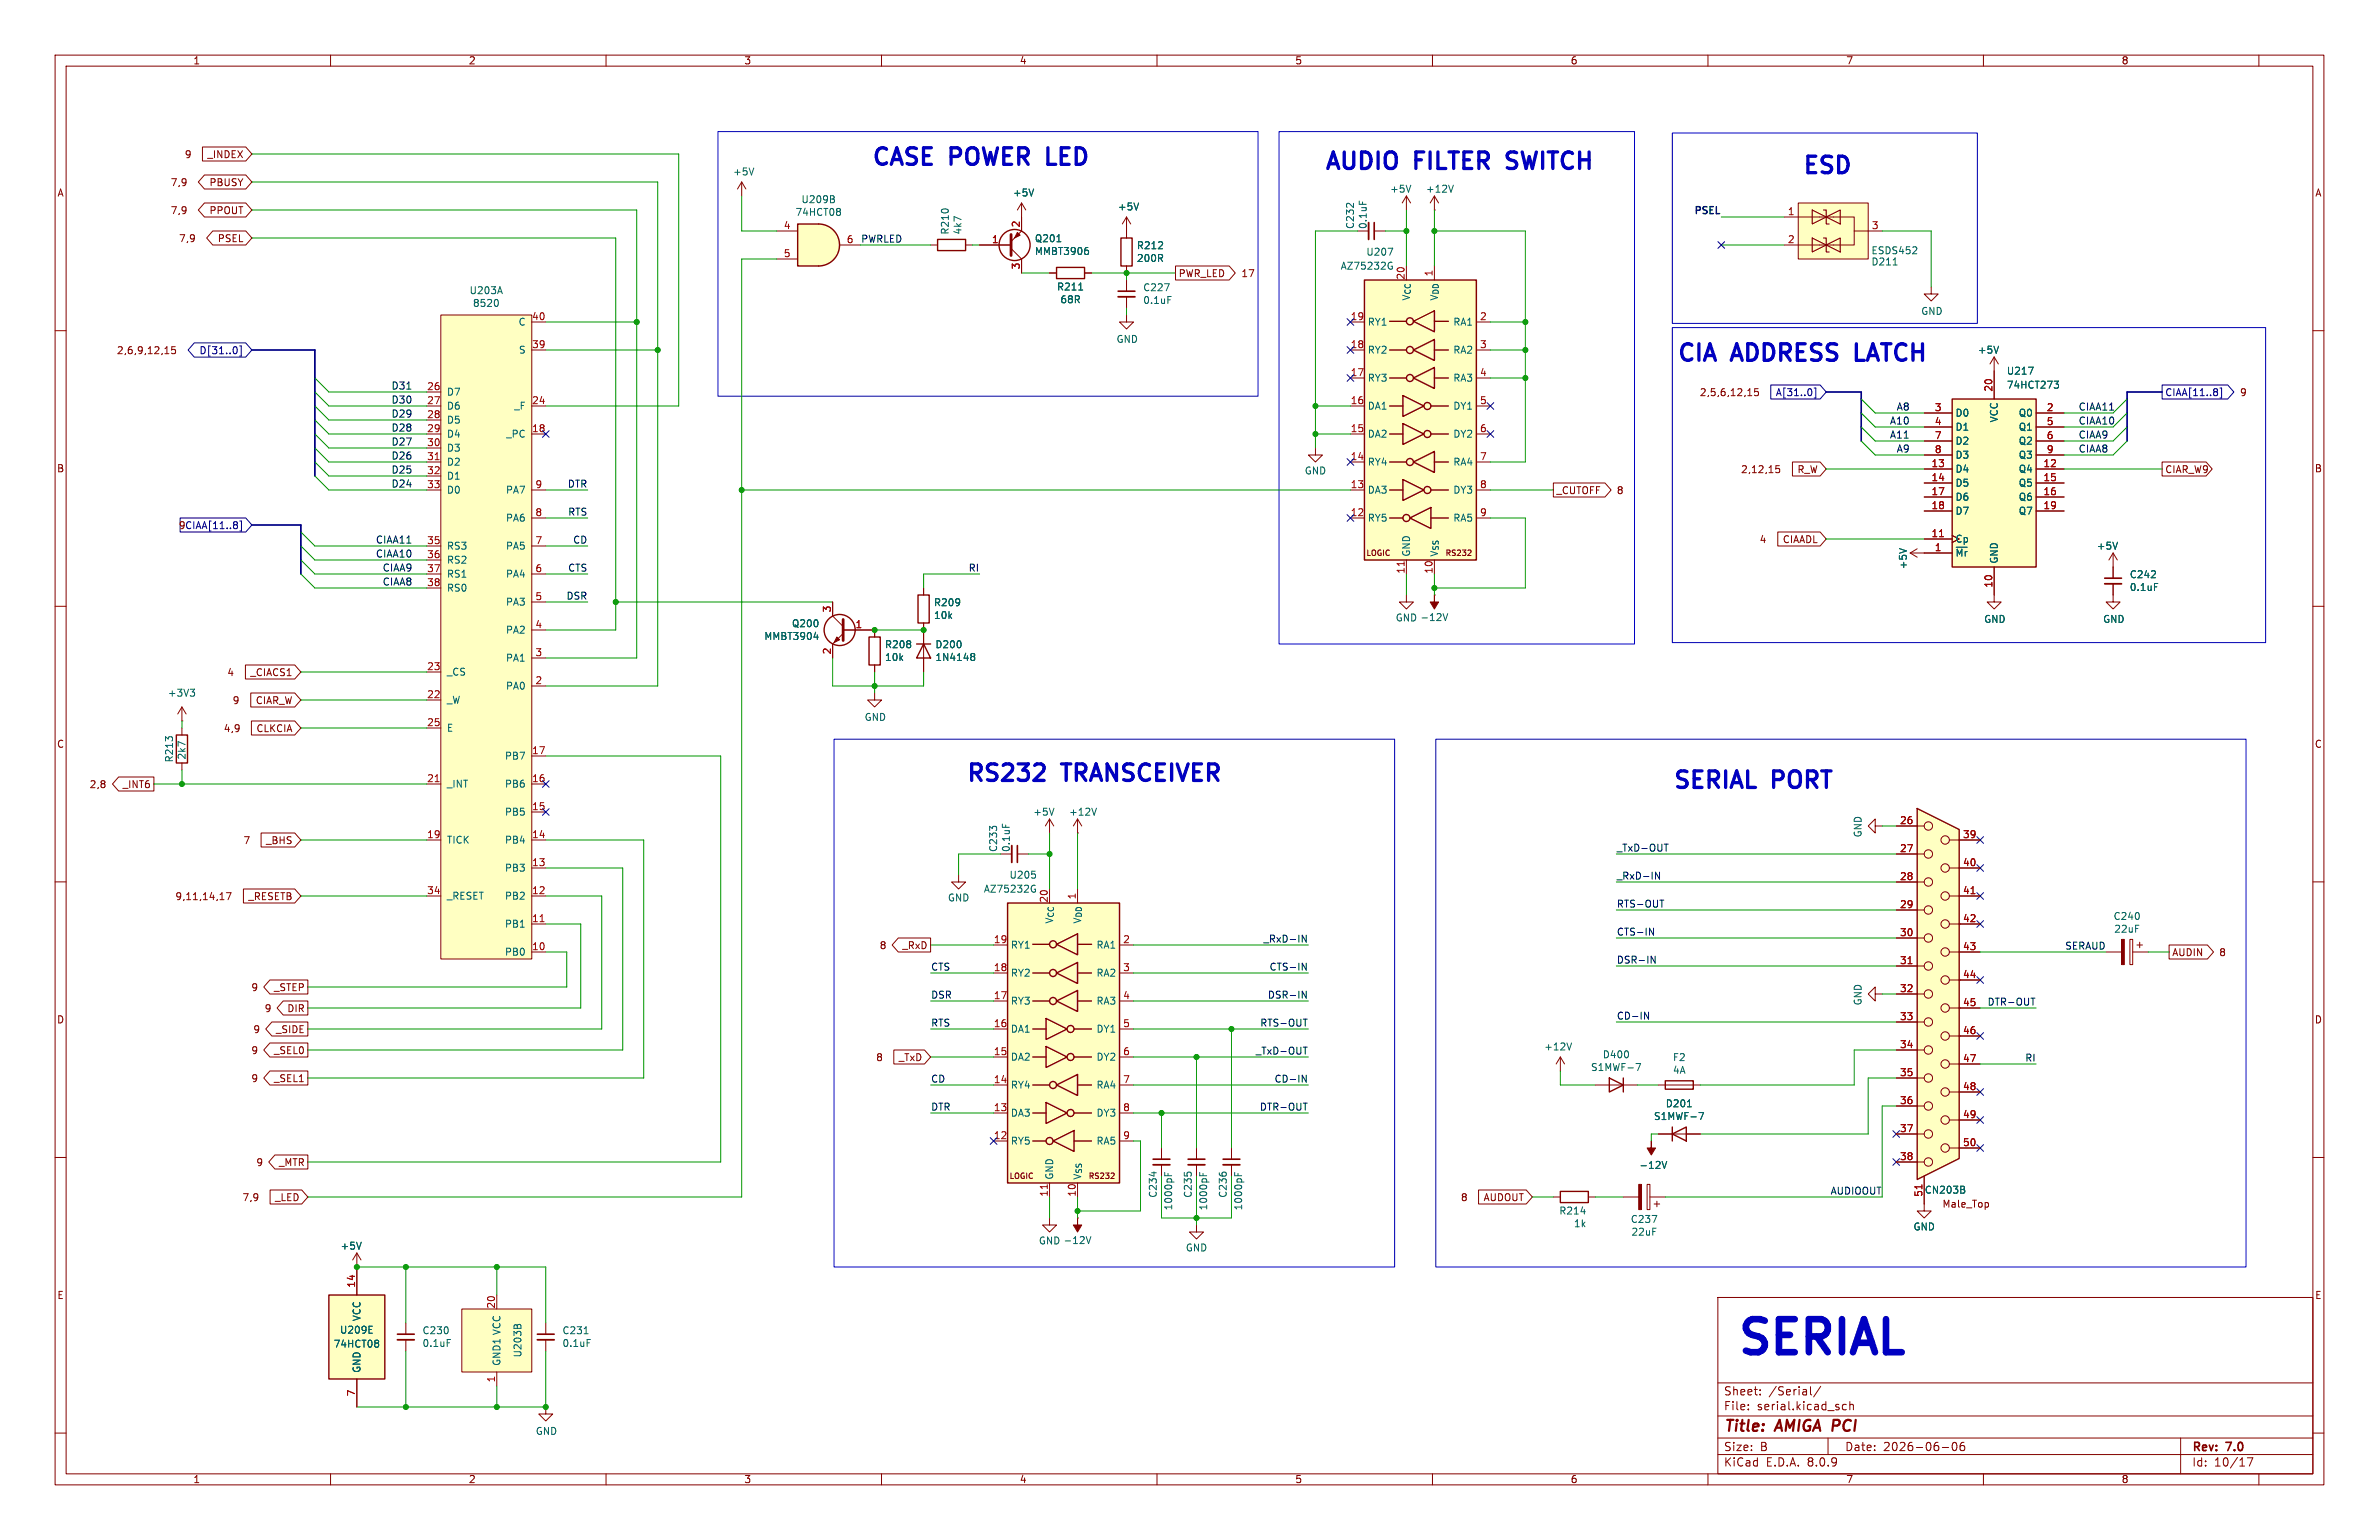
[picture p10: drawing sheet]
<svg xmlns="http://www.w3.org/2000/svg" width="432mm" height="279mm" viewBox="0 0 432 279" stroke-linecap="round" stroke-linejoin="round" font-family="sans-serif">
<defs><g id="words">
<text font-size="8.4" fill="#0000c2" x="315" y="246.1">SERIAL</text>
<g font-size="4.2" fill="#0000c2">
<text x="157.9" y="30.9">CASE</text>
<text x="172.5" y="30.9">POWER</text>
<text x="191.3" y="30.9">LED</text>
<text x="240.1" y="31.6">AUDIO</text>
<text x="256.9" y="31.6">FILTER</text>
<text x="274.8" y="31.6">SWITCH</text>
<text x="326.8" y="32.4">ESD</text>
<text x="304.1" y="66.4">CIA</text>
<text x="314.5" y="66.4">ADDRESS</text>
<text x="338" y="66.4">LATCH</text>
<text x="175.3" y="142">RS232</text>
<text x="193.2" y="142">TRANSCEIVER</text>
<text x="303.5" y="143.3">SERIAL</text>
<text x="322" y="143.3">PORT</text>
</g>
<g font-size="2.8" fill="#840000">
<text x="312.8" y="260.3">Title:</text>
<text x="322.5" y="260.3">AMIGA PCI</text>
</g>
<g font-size="2.1" fill="#840000">
<text x="312.8" y="256.1">File:</text>
<text x="312.8" y="253.4">Sheet:</text>
<text x="318.9" y="256.1">serial.kicad_sch</text>
<text x="321" y="253.4">/Serial/</text>
<text x="312.8" y="263.5">Size:</text>
<text x="319.5" y="263.5">B</text>
<text x="334.8" y="263.5">Date:</text>
<text x="341.8" y="263.5">2026-06-06</text>
<text x="397.8" y="263.7">Rev:</text>
<text x="404.2" y="263.7">7.0</text>
<text x="312.8" y="266.3">KiCad</text>
<text x="320.5" y="266.3">E.D.A.</text>
<text x="328.1" y="266.3">8.0.9</text>
<text x="397.8" y="266.3">Id:</text>
<text x="401.9" y="266.3">10/17</text>
</g>
<g font-size="1.8" fill="#840000">
<text x="35" y="11.9">1</text>
<text x="85" y="11.9">2</text>
<text x="135" y="11.9">3</text>
<text x="185" y="11.9">4</text>
<text x="235" y="11.9">5</text>
<text x="285" y="11.9">6</text>
<text x="335" y="11.9">7</text>
<text x="385" y="11.9">8</text>
<text x="33.4" y="28.9">9</text>
<text x="37.6" y="28.9">_INDEX</text>
<text x="10.3" y="35.9">A</text>
<text x="30.9" y="34">7,9</text>
<text x="37.9" y="34">PBUSY</text>
<text x="420.1" y="35.9">A</text>
<text x="30.9" y="39.1">7,9</text>
<text x="37.9" y="39.1">PPOUT</text>
<text x="32.4" y="44.1">7,9</text>
<text x="39.4" y="44.1">PSEL</text>
<text x="213.8" y="50.5">PWR_LED</text>
<text x="225.2" y="50.5">17</text>
<text x="21.1" y="64.5">2,6,9,12,15</text>
<text x="308.4" y="72.1">2,5,6,12,15</text>
<text x="406.5" y="72.1">9</text>
<text x="10.3" y="85.9">B</text>
<text x="282.4" y="89.9">_CUTOFF</text>
<text x="293.4" y="89.9">8</text>
<text x="315.9" y="86">2,12,15</text>
<text x="326.1" y="86">R_W</text>
<text x="392.9" y="86">CIAR_W9</text>
<text x="420.1" y="85.9">B</text>
<text x="32.4" y="96.2">9CIAA[11..8]</text>
<text x="319.3" y="98.7">4</text>
<text x="323.5" y="98.7">CIAADL</text>
<text x="41.2" y="122.9">4</text>
<text x="45.4" y="122.9">_CIACS1</text>
<text x="42.1" y="128">9</text>
<text x="46.3" y="128">CIAR_W</text>
<text x="10.3" y="135.9">C</text>
<text x="40.5" y="133">4,9</text>
<text x="46.4" y="133">CLKCIA</text>
<text x="420.1" y="135.9">C</text>
<text x="16.2" y="143.2">2,8</text>
<text x="22.2" y="143.2">_INT6</text>
<text x="44.1" y="153.4">7</text>
<text x="48.2" y="153.4">_BHS</text>
<text x="31.7" y="163.5">9,11,14,17</text>
<text x="45" y="163.5">_RESETB</text>
<text x="159.6" y="172.4">8</text>
<text x="163.7" y="172.4">_RxD</text>
<text x="394.2" y="173.7">AUDIN</text>
<text x="402.7" y="173.7">8</text>
<text x="10.3" y="185.9">D</text>
<text x="45.5" y="180">9</text>
<text x="47.9" y="183.8">9</text>
<text x="49.6" y="180">_STEP</text>
<text x="52.1" y="183.8">DIR</text>
<text x="420.1" y="185.9">D</text>
<text x="45.5" y="191.5">9</text>
<text x="45.9" y="187.6">9</text>
<text x="49.6" y="191.5">_SEL0</text>
<text x="50" y="187.6">_SIDE</text>
<text x="45.5" y="196.5">9</text>
<text x="49.6" y="196.5">_SEL1</text>
<text x="158.9" y="192.7">8</text>
<text x="163" y="192.7">_TxD</text>
<text x="46.4" y="211.8">9</text>
<text x="50.5" y="211.8">_MTR</text>
<text x="43.9" y="218.1">7,9</text>
<text x="49.8" y="218.1">_LED</text>
<text x="265.1" y="218.1">8</text>
<text x="269.2" y="218.1">AUDOUT</text>
<text x="352.5" y="219.3">Male_Top</text>
<text x="10.3" y="235.9">E</text>
<text x="420.1" y="235.9">E</text>
<text x="35" y="269.3">1</text>
<text x="85" y="269.3">2</text>
<text x="135" y="269.3">3</text>
<text x="185" y="269.3">4</text>
<text x="235" y="269.3">5</text>
<text x="285" y="269.3">6</text>
<text x="335" y="269.3">7</text>
<text x="385" y="269.3">8</text>
</g>
<g font-size="1.8" fill="#006464">
<text x="133" y="32">+5V</text>
<text x="183.8" y="35.8">+5V</text>
<text x="252.2" y="35.2">+5V</text>
<text x="258.7" y="35.2">+12V</text>
<text x="144.3" y="39.4">74HCT08</text>
<text x="145.4" y="37.1">U209B</text>
<text x="202.8" y="38.4">+5V</text>
<text x="245.9" y="41.6" transform="rotate(-90 245.9 41.6)">C232</text>
<text x="248.3" y="41.6" transform="rotate(-90 248.3 41.6)">0.1uF</text>
<text x="172.4" y="42.7" transform="rotate(-90 172.4 42.7)">R210</text>
<text x="174.7" y="42.7" transform="rotate(-90 174.7 42.7)">4k7</text>
<text x="187.7" y="44.1">Q201</text>
<text x="187.7" y="46.5">MMBT3906</text>
<text x="206.3" y="45.4">R212</text>
<text x="206.3" y="47.7">200R</text>
<text x="247.9" y="46.6">U207</text>
<text x="339.6" y="46.3">ESDS452</text>
<text x="85.1" y="53.6">U203A</text>
<text x="191.8" y="52.9">R211</text>
<text x="207.4" y="53">C227</text>
<text x="243.2" y="49.1">AZ75232G</text>
<text x="339.6" y="48.4">D211</text>
<text x="85.7" y="55.9">8520</text>
<text x="94" y="59.3">C</text>
<text x="192.4" y="55.2">68R</text>
<text x="207.4" y="55.3">0.1uF</text>
<text x="248.2" y="59.3">RY1</text>
<text x="256.1" y="54.7" transform="rotate(-90 256.1 54.7)">V_{CC}</text>
<text x="261.2" y="54.7" transform="rotate(-90 261.2 54.7)">V_{DD}</text>
<text x="263.7" y="59.3">RA1</text>
<text x="348.6" y="57.3">GND</text>
<text x="94.1" y="64.4">S</text>
<text x="202.6" y="62.4">GND</text>
<text x="248.2" y="64.4">RY2</text>
<text x="263.7" y="64.4">RA2</text>
<text x="358.9" y="64.4">+5V</text>
<text x="81" y="72">D7</text>
<text x="248.2" y="69.4">RY3</text>
<text x="263.7" y="69.4">RA3</text>
<text x="364.2" y="68.2">U217</text>
<text x="364.2" y="70.7">74HCT273</text>
<text x="81" y="74.5">D6</text>
<text x="81" y="77.1">D5</text>
<text x="93.2" y="74.5">_F</text>
<text x="248.2" y="74.5">DA1</text>
<text x="263.7" y="74.5">DY1</text>
<text x="354.8" y="75.8">D0</text>
<text x="362.8" y="76.7" transform="rotate(-90 362.8 76.7)">VCC</text>
<text x="366.3" y="75.8">Q0</text>
<text x="81" y="79.6">D4</text>
<text x="81" y="82.1">D3</text>
<text x="91.8" y="79.6">_PC</text>
<text x="248.2" y="79.6">DA2</text>
<text x="263.7" y="79.6">DY2</text>
<text x="354.8" y="78.3">D1</text>
<text x="354.8" y="80.9">D2</text>
<text x="354.8" y="83.4">D3</text>
<text x="366.3" y="78.3">Q1</text>
<text x="366.3" y="80.9">Q2</text>
<text x="366.3" y="83.4">Q3</text>
<text x="81" y="84.7">D2</text>
<text x="81" y="87.2">D1</text>
<text x="81" y="89.8">D0</text>
<text x="91.7" y="89.8">PA7</text>
<text x="236.7" y="86.3">GND</text>
<text x="248.2" y="89.8">DA3</text>
<text x="248.2" y="84.7">RY4</text>
<text x="263.7" y="84.7">RA4</text>
<text x="263.7" y="89.8">DY3</text>
<text x="354.8" y="86">D4</text>
<text x="354.8" y="88.5">D5</text>
<text x="366.3" y="86">Q4</text>
<text x="366.3" y="88.5">Q5</text>
<text x="91.7" y="94.8">PA6</text>
<text x="248.2" y="94.8">RY5</text>
<text x="263.7" y="94.8">RA5</text>
<text x="354.8" y="91">D6</text>
<text x="354.8" y="93.6">D7</text>
<text x="366.3" y="91">Q6</text>
<text x="366.3" y="93.6">Q7</text>
<text x="81" y="99.9">RS3</text>
<text x="91.7" y="99.9">PA5</text>
<text x="256.1" y="101.1" transform="rotate(-90 256.1 101.1)">GND</text>
<text x="261.2" y="101.1" transform="rotate(-90 261.2 101.1)">V_{SS}</text>
<text x="354.8" y="101.2">~{Mr}</text>
<text x="354.8" y="98.7">Cp</text>
<text x="380.5" y="99.9">+5V</text>
<text x="81" y="102.5">RS2</text>
<text x="81" y="105">RS1</text>
<text x="81" y="107.5">RS0</text>
<text x="91.7" y="105">PA4</text>
<text x="346.3" y="103.4" transform="rotate(-90 346.3 103.4)">+5V</text>
<text x="362.8" y="102.4" transform="rotate(-90 362.8 102.4)">GND</text>
<text x="386.5" y="105.1">C242</text>
<text x="386.5" y="107.4">0.1uF</text>
<text x="91.7" y="110.1">PA3</text>
<text x="143.6" y="114">Q200</text>
<text x="169.4" y="110.2">R209</text>
<text x="169.4" y="112.5">10k</text>
<text x="253.2" y="112.9">GND -12V</text>
<text x="360" y="113.2">GND</text>
<text x="381.6" y="113.2">GND</text>
<text x="91.7" y="115.2">PA2</text>
<text x="138.6" y="116.3">MMBT3904</text>
<text x="160.5" y="117.8">R208</text>
<text x="169.7" y="117.8">D200</text>
<text x="81" y="122.8">_CS</text>
<text x="91.7" y="125.3">PA0</text>
<text x="91.7" y="120.2">PA1</text>
<text x="160.5" y="120.1">10k</text>
<text x="169.7" y="120.1">1N4148</text>
<text x="30.4" y="126.6">+3V3</text>
<text x="81" y="127.9">_W</text>
<text x="156.8" y="131">GND</text>
<text x="33.9" y="137.9" transform="rotate(-90 33.9 137.9)">2k7</text>
<text x="81" y="132.9">E</text>
<text x="31.6" y="138.4" transform="rotate(-90 31.6 138.4)">R213</text>
<text x="81" y="143.1">_INT</text>
<text x="91.6" y="143.1">PB6</text>
<text x="91.6" y="138">PB7</text>
<text x="91.6" y="148.2">PB5</text>
<text x="187.4" y="148.2">+5V</text>
<text x="194" y="148.2">+12V</text>
<text x="81" y="153.3">TICK</text>
<text x="91.6" y="153.3">PB4</text>
<text x="181.2" y="154.7" transform="rotate(-90 181.2 154.7)">C233</text>
<text x="183.5" y="154.7" transform="rotate(-90 183.5 154.7)">0.1uF</text>
<text x="338.1" y="152" transform="rotate(-90 338.1 152)">GND</text>
<text x="91.6" y="158.3">PB3</text>
<text x="183.1" y="159.6">U205</text>
<text x="81" y="163.4">_RESET</text>
<text x="91.6" y="163.4">PB2</text>
<text x="172" y="163.7">GND</text>
<text x="178.5" y="162.2">AZ75232G</text>
<text x="191.4" y="167.7" transform="rotate(-90 191.4 167.7)">V_{CC}</text>
<text x="196.4" y="167.7" transform="rotate(-90 196.4 167.7)">V_{DD}</text>
<text x="383.5" y="167.1">C240</text>
<text x="91.6" y="173.6">PB0</text>
<text x="91.6" y="168.5">PB1</text>
<text x="183.4" y="172.3">RY1</text>
<text x="198.9" y="172.3">RA1</text>
<text x="383.7" y="169.4">22uF</text>
<text x="183.4" y="177.4">RY2</text>
<text x="198.9" y="177.4">RA2</text>
<text x="183.4" y="182.5">RY3</text>
<text x="198.9" y="182.5">RA3</text>
<text x="338.1" y="182.5" transform="rotate(-90 338.1 182.5)">GND</text>
<text x="183.4" y="187.6">DA1</text>
<text x="198.9" y="187.6">DY1</text>
<text x="280.2" y="190.8">+12V</text>
<text x="183.4" y="197.7">RY4</text>
<text x="183.4" y="192.6">DA2</text>
<text x="198.9" y="192.6">DY2</text>
<text x="198.9" y="197.7">RA4</text>
<text x="288.7" y="194.5">S1MWF-7</text>
<text x="290.8" y="192.2">D400</text>
<text x="303.5" y="192.7">F2</text>
<text x="303.5" y="195">4A</text>
<text x="183.4" y="202.8">DA3</text>
<text x="198.9" y="202.8">DY3</text>
<text x="300.1" y="203.4">S1MWF-7</text>
<text x="302.2" y="201.1">D201</text>
<text x="183.4" y="207.9">RY5</text>
<text x="198.9" y="207.9">RA5</text>
<text x="191.4" y="214.1" transform="rotate(-90 191.4 214.1)">GND</text>
<text x="196.4" y="214.1" transform="rotate(-90 196.4 214.1)">V_{SS}</text>
<text x="297.5" y="212.3">-12V</text>
<text x="210.2" y="217.4" transform="rotate(-90 210.2 217.4)">C234</text>
<text x="213" y="219.7" transform="rotate(-90 213 219.7)">1000pF</text>
<text x="216.5" y="217.4" transform="rotate(-90 216.5 217.4)">C235</text>
<text x="219.3" y="219.7" transform="rotate(-90 219.3 219.7)">1000pF</text>
<text x="222.9" y="217.4" transform="rotate(-90 222.9 217.4)">C236</text>
<text x="225.7" y="219.7" transform="rotate(-90 225.7 219.7)">1000pF</text>
<text x="282.9" y="220.5">R214</text>
<text x="61.7" y="226.9">+5V</text>
<text x="188.5" y="226">GND -12V</text>
<text x="215.1" y="227.2">GND</text>
<text x="285.6" y="222.9">1k</text>
<text x="295.9" y="222.1">C237</text>
<text x="296" y="224.4">22uF</text>
<text x="347.2" y="223.4">GND</text>
<text x="65.6" y="239.8" transform="rotate(-90 65.6 239.8)">VCC</text>
<text x="60.5" y="244.7">74HCT08</text>
<text x="61.6" y="242.2">U209E</text>
<text x="76.6" y="242.3">C230</text>
<text x="76.6" y="244.6">0.1uF</text>
<text x="102" y="242.3">C231</text>
<text x="102" y="244.6">0.1uF</text>
<text x="65.6" y="249.2" transform="rotate(-90 65.6 249.2)">GND</text>
<text x="91" y="247.9" transform="rotate(-90 91 247.9)">GND1 VCC</text>
<text x="94.8" y="246.4" transform="rotate(-90 94.8 246.4)">U203B</text>
<text x="97.2" y="260.5">GND</text>
</g>
<g font-size="1.8" fill="#a90000">
<text x="142.2" y="41.7">4</text>
<text x="185.2" y="41.3" transform="rotate(-90 185.2 41.3)">2</text>
<text x="324.4" y="39.1">1</text>
<text x="339.7" y="41.7">3</text>
<text x="142.2" y="46.7">5</text>
<text x="153.6" y="44.2">6</text>
<text x="180" y="44.2">1</text>
<text x="324.4" y="44.2">2</text>
<text x="185.2" y="49" transform="rotate(-90 185.2 49)">3</text>
<text x="255" y="50.8" transform="rotate(-90 255 50.8)">20</text>
<text x="260.1" y="50.2" transform="rotate(-90 260.1 50.2)">1</text>
<text x="96.5" y="58.2">40</text>
<text x="245.1" y="58.2">19</text>
<text x="268.5" y="58.2">2</text>
<text x="96.5" y="63.2">39</text>
<text x="245.1" y="63.2">18</text>
<text x="268.5" y="63.2">3</text>
<text x="77.4" y="70.9">26</text>
<text x="245.1" y="68.3">17</text>
<text x="268.5" y="68.3">4</text>
<text x="361.7" y="71.2" transform="rotate(-90 361.7 71.2)">20</text>
<text x="77.4" y="73.4">27</text>
<text x="77.4" y="75.9">28</text>
<text x="96.5" y="73.4">24</text>
<text x="245.1" y="73.4">16</text>
<text x="268.5" y="73.4">5</text>
<text x="351.1" y="74.7">3</text>
<text x="351.1" y="77.2">4</text>
<text x="371.4" y="74.7">2</text>
<text x="371.4" y="77.2">5</text>
<text x="77.4" y="78.5">29</text>
<text x="77.4" y="81">30</text>
<text x="77.4" y="83.6">31</text>
<text x="96.5" y="78.5">18</text>
<text x="245.1" y="83.6">14</text>
<text x="245.1" y="78.5">15</text>
<text x="268.5" y="78.5">6</text>
<text x="268.5" y="83.6">7</text>
<text x="351.1" y="79.8">7</text>
<text x="351.1" y="82.3">8</text>
<text x="371.4" y="79.8">6</text>
<text x="371.4" y="82.3">9</text>
<text x="77.4" y="86.1">32</text>
<text x="77.4" y="88.6">33</text>
<text x="97.1" y="88.6">9</text>
<text x="245.1" y="88.6">13</text>
<text x="268.5" y="88.6">8</text>
<text x="350.5" y="84.8">13</text>
<text x="350.5" y="87.4">14</text>
<text x="350.5" y="89.9">17</text>
<text x="370.8" y="84.8">12</text>
<text x="370.8" y="87.4">15</text>
<text x="370.8" y="89.9">16</text>
<text x="97.1" y="93.7">8</text>
<text x="245.1" y="93.7">12</text>
<text x="268.5" y="93.7">9</text>
<text x="350.5" y="92.5">18</text>
<text x="370.8" y="92.5">19</text>
<text x="77.4" y="98.8">35</text>
<text x="77.4" y="101.3">36</text>
<text x="97.1" y="98.8">7</text>
<text x="350.5" y="97.5">11</text>
<text x="351.1" y="100.1">1</text>
<text x="77.4" y="103.9">37</text>
<text x="77.4" y="106.4">38</text>
<text x="97.1" y="103.9">6</text>
<text x="255" y="104.2" transform="rotate(-90 255 104.2)">11</text>
<text x="260.1" y="104.2" transform="rotate(-90 260.1 104.2)">10</text>
<text x="361.7" y="106.7" transform="rotate(-90 361.7 106.7)">10</text>
<text x="97.1" y="109">5</text>
<text x="150.9" y="111.2" transform="rotate(-90 150.9 111.2)">3</text>
<text x="97.1" y="119.1">3</text>
<text x="97.1" y="114">4</text>
<text x="150.9" y="118.8" transform="rotate(-90 150.9 118.8)">2</text>
<text x="155.2" y="114">1</text>
<text x="77.4" y="121.7">23</text>
<text x="97.1" y="124.2">2</text>
<text x="77.4" y="126.7">22</text>
<text x="77.4" y="131.8">25</text>
<text x="96.5" y="136.9">17</text>
<text x="77.4" y="142">21</text>
<text x="96.5" y="142">16</text>
<text x="96.5" y="147.1">15</text>
<text x="344.8" y="149.6">26</text>
<text x="77.4" y="152.1">19</text>
<text x="96.5" y="152.1">14</text>
<text x="344.8" y="154.7">27</text>
<text x="356.2" y="152.1">39</text>
<text x="96.5" y="157.2">13</text>
<text x="344.8" y="159.8">28</text>
<text x="356.2" y="157.2">40</text>
<text x="77.4" y="162.3">34</text>
<text x="96.5" y="167.4">11</text>
<text x="96.5" y="162.3">12</text>
<text x="190.2" y="163.9" transform="rotate(-90 190.2 163.9)">20</text>
<text x="195.3" y="163.3" transform="rotate(-90 195.3 163.3)">1</text>
<text x="344.8" y="164.8">29</text>
<text x="356.2" y="162.3">41</text>
<text x="356.2" y="167.4">42</text>
<text x="96.5" y="172.5">10</text>
<text x="180.3" y="171.2">19</text>
<text x="203.8" y="171.2">2</text>
<text x="344.8" y="169.9">30</text>
<text x="356.2" y="172.5">43</text>
<text x="180.3" y="176.3">18</text>
<text x="203.8" y="176.3">3</text>
<text x="344.8" y="175">31</text>
<text x="356.2" y="177.5">44</text>
<text x="180.3" y="181.4">17</text>
<text x="203.8" y="181.4">4</text>
<text x="344.8" y="180.1">32</text>
<text x="344.8" y="185.2">33</text>
<text x="356.2" y="182.6">45</text>
<text x="180.3" y="191.5">15</text>
<text x="180.3" y="186.4">16</text>
<text x="203.8" y="186.4">5</text>
<text x="203.8" y="191.5">6</text>
<text x="344.8" y="190.2">34</text>
<text x="356.2" y="187.7">46</text>
<text x="180.3" y="196.6">14</text>
<text x="203.8" y="196.6">7</text>
<text x="344.8" y="195.3">35</text>
<text x="356.2" y="192.8">47</text>
<text x="356.2" y="197.9">48</text>
<text x="180.3" y="201.7">13</text>
<text x="203.8" y="201.7">8</text>
<text x="344.8" y="200.4">36</text>
<text x="356.2" y="202.9">49</text>
<text x="180.3" y="206.8">12</text>
<text x="203.8" y="206.8">9</text>
<text x="344.8" y="205.5">37</text>
<text x="356.2" y="208">50</text>
<text x="344.8" y="210.6">38</text>
<text x="190.2" y="217.2" transform="rotate(-90 190.2 217.2)">11</text>
<text x="195.3" y="217.2" transform="rotate(-90 195.3 217.2)">10</text>
<text x="349" y="217.2" transform="rotate(-90 349 217.2)">51</text>
<text x="349.3" y="216.8">CN203B</text>
<text x="64.5" y="233.7" transform="rotate(-90 64.5 233.7)">14</text>
<text x="89.9" y="237.5" transform="rotate(-90 89.9 237.5)">20</text>
<text x="89.9" y="250.9" transform="rotate(-90 89.9 250.9)">1</text>
<text x="64.5" y="253.4" transform="rotate(-90 64.5 253.4)">7</text>
</g>
<g font-size="1.8" fill="#0f0f0f">
<text x="307.3" y="38.9">PSEL</text>
<text x="156.2" y="44.1">PWRLED</text>
<text x="71" y="70.8">D31</text>
<text x="71" y="73.3">D30</text>
<text x="71" y="75.8">D29</text>
<text x="342.9" y="77.1">A10</text>
<text x="344.2" y="74.6">A8</text>
<text x="377.2" y="74.6">CIAA11</text>
<text x="377.2" y="77.1">CIAA10</text>
<text x="71" y="80.9">D27</text>
<text x="71" y="78.4">D28</text>
<text x="71" y="83.5">D26</text>
<text x="342.9" y="79.7">A11</text>
<text x="344.2" y="82.2">A9</text>
<text x="377.2" y="82.2">CIAA8</text>
<text x="377.2" y="79.7">CIAA9</text>
<text x="71" y="86">D25</text>
<text x="71" y="88.5">D24</text>
<text x="103" y="88.6">DTR</text>
<text x="103" y="93.6">RTS</text>
<text x="68.1" y="98.7">CIAA11</text>
<text x="68.1" y="101.2">CIAA10</text>
<text x="103.9" y="98.7">CD</text>
<text x="69.4" y="103.8">CIAA9</text>
<text x="69.4" y="106.3">CIAA8</text>
<text x="103" y="103.8">CTS</text>
<text x="175.7" y="103.8">RI</text>
<text x="102.7" y="108.9">DSR</text>
<text x="293.4" y="154.6">_TxD-OUT</text>
<text x="293.4" y="159.7">_RxD-IN</text>
<text x="293.4" y="164.8">RTS-OUT</text>
<text x="229.2" y="171.1">_RxD-IN</text>
<text x="293.4" y="169.8">CTS-IN</text>
<text x="374.7" y="172.4">SERAUD</text>
<text x="168.9" y="176.2">CTS</text>
<text x="230.3" y="176.2">CTS-IN</text>
<text x="293.4" y="174.9">DSR-IN</text>
<text x="168.9" y="181.3">DSR</text>
<text x="230" y="181.3">DSR-IN</text>
<text x="293.4" y="185.1">CD-IN</text>
<text x="360.7" y="182.5">DTR-OUT</text>
<text x="168.9" y="186.3">RTS</text>
<text x="227.9" y="191.4">_TxD-OUT</text>
<text x="228.6" y="186.3">RTS-OUT</text>
<text x="168.9" y="196.5">CD</text>
<text x="231.2" y="196.5">CD-IN</text>
<text x="367.5" y="192.7">RI</text>
<text x="168.9" y="201.6">DTR</text>
<text x="228.6" y="201.6">DTR-OUT</text>
<text x="332.2" y="216.8">AUDIOOUT</text>
</g>
<g font-size="1.8" fill="#000084">
<text x="36.1" y="64.5">D[31..0]</text>
<text x="322.2" y="72.1">A[31..0]</text>
<text x="392.9" y="72.1">CIAA[11..8]</text>
</g>
<g font-size="1.4" fill="#840000">
<text x="247.9" y="101.1">LOGIC</text>
<text x="262.3" y="101.1">RS232</text>
<text x="183.1" y="214.1">LOGIC</text>
<text x="197.5" y="214.1">RS232</text>
</g>
</g></defs>
<g fill="none" stroke="#840000" stroke-width=".18">
<path d="M10 10h411.8v259.4h-411.8zM12 12h407.8v255.4h-407.8zM60 10v2M110 10v2M160 10v2M210 10v2M260 10v2M310 10v2M360 10v2M410 10v2M204.5 41.9v1.3M204.5 48.3v1.2"/>
<path d="M204.5 50.8v2M204.5 53.8v2.1M10 60h2M361.9 64.8l-.7 1.2M361.9 64.8v2.5M361.9 64.8l.8 1.2M419.8 60h2M10 110h2M419.8 110h2M10 160h2M419.8 160h2M10 210h2"/>
<path d="M419.8 210h2M195.6 221h.1M311.8 235.4h108v32h-108zM10 260h2M311.8 256.9h108M311.8 250.9h108M317.3 255.6v.2M317.3 254.9v.1M319.5 252.9v.2M319.5 252.2v.1M328.6 251.6v1.3l.2 .2M330.5 251.5l-1.3 1.9"/>
<path d="M335.1 254.9l-.4-.1-.3 .3v.4l.1 .2h.6M335.8 254.9l.2-.1 .3 .1 .1 .9M335.8 254.3v1.5M419.8 260h2M60 267.4v2M110 267.4v2M160 267.4v2M210 267.4v2M260 267.4v2M310 267.4v2M311.8 263.9h108M311.8 260.9h108"/>
<path d="M331.8 260.9v3M352.5 262.6h1.2M354.5 261.8l.2-.1a.8 .8 0 0 1 .5 .7 .8 .8 0 0 1-.5 .8l-.2-.2-.2-.4zM356.5 261.7a.59 .59 0 0 0-.7 .6v.6l.1 .2 .4 .1 .2-.2 .1-.5-.1-.2h-.5l-.2 .2M360 267.4v2M395.8 260.9v6.5M407.9 264.5h1l-.6 1.5M410 267.4v2"/>
</g>
<path d="M195.6 221v1.3h.7l-.7 1.2-.8-1.2h.8z" fill="#840000" stroke="#840000" stroke-width=".18"/>
<path d="M211.4 51.5h.8l-.5 1.3M212 53.8h.6M362.7 62.8l-.4 1.3M197.2 224.4l.4 1.2 .4-1.2" fill="none" stroke="#006464" stroke-width=".18"/>
<path d="M202.9 53.8h3.1" fill="none" stroke="#840000" stroke-width=".33"/>
<path d="M202.9 52.8h3.1" fill="none" stroke="#840000" stroke-width=".3"/>
<path d="M203.5 43.2h2v5.1h-2z" fill="none" stroke="#840000" stroke-width=".25"/>
<path d="M354.3 72.4h15.3v30.5h-15.3z" fill="#ffffc2"/>
<path d="M170.2 43.4h5.1v2.1h-5.1zM354.3 72.4h15.3v30.5h-15.3z" fill="none" stroke="#840000" stroke-width=".25"/>
<g fill="none" stroke="#840000" stroke-width=".18">
<path d="M185.4 36.8l-.7 1.3M185.4 36.8v2.6M185.4 36.8l.8 1.3M168.9 44.5h1.3M175.3 44.5h1.2M204.5 57.2v1.2h1.2l-1.2 1.3-1.3-1.3h1.3M349.2 74.9h5.1M349.2 77.5h5.1M361.9 67.3v5.1M369.6 74.9h5M369.6 77.5h5M349.2 97.8h5.1"/>
<path d="M349.2 85.1h5.1M349.2 87.6h5.1M349.2 90.2h5.1M349.2 92.7h5.1M349.2 80h5.1M349.2 82.6h5.1M369.6 85.1h5M369.6 87.6h5M369.6 90.2h5M369.6 92.7h5M369.6 80h5M369.6 82.6h5"/>
<path d="M349.2 100.3h5.1M361.9 102.9v6.3h1.3l-1.3 1.3-1.2-1.3h1.2M174 158.8v1.2h1.3l-1.3 1.3-1.3-1.3h1.3M184.7 154.9h2M190.5 148.6l-.8 1.3M190.5 148.6v2.5M190.5 148.6l.8 1.3M195.6 151.1h.1M195.6 148.6l-.8 1.3M195.6 148.6v2.5M195.6 148.6l.7 1.3M217.2 208.3v2"/>
<path d="M217.2 211.3v2.1M223.5 208.3v2M223.5 211.3v2.1M190.5 221v1.3h1.3l-1.3 1.2-1.3-1.2h1.3M217.2 222.3v1.2h1.2l-1.2 1.3-1.3-1.3h1.3"/>
</g>
<path d="M352 97.4h.8" fill="none" stroke="#a90000" stroke-width=".18"/>
<path d="M187.6 34.3l-.4 1.3M368.2 66.6h.8l-.5 1.3M372.8 69.2h.8l-.4 .4 .4 .2v.4l-.2 .2h-.4M181.9 149.5v.6M191.3 146.6l-.4 1.3M199 146.6l-.4 1.3M217.7 212.7v.6M218.4 212.9v.4M224.1 212.7v.6M224.7 212.9v.4" fill="none" stroke="#006464" stroke-width=".18"/>
<path d="M183.6 153.4v3.1M215.6 211.3h3.1M222 211.3h3" fill="none" stroke="#840000" stroke-width=".33"/>
<path d="M184.7 153.4v3.1M215.6 210.3h3.1M222 210.3h3" fill="none" stroke="#840000" stroke-width=".3"/>
<path d="M80 57.2h16.5v116.8h-16.5z" fill="#ffffc2"/>
<g fill="none" stroke="#840000" stroke-width=".18">
<path d="M185.4 39.4v2.5l-1.9 1.9M204.5 39.4l-.8 1.2M204.5 39.4v2.5M204.5 39.4l.7 1.2M80 57.2h16.5v116.8h-16.5zM96.5 58.4h2.6M177.8 44.5h5.7M183.5 45.1l1.9 1.9v2.5M190.5 49.5h1.3M196.8 49.5h1.3M77.5 78.7h2.5M77.5 73.7h2.5"/>
<path d="M77.5 71.1h2.5M77.5 76.2h2.5M96.5 78.7h2.6M96.5 73.7h2.6M96.5 63.5h2.6M77.5 81.3h2.5M77.5 83.8h2.5M77.5 86.4h2.5M77.5 88.9h2.5M77.5 99.1h2.5M96.5 88.9h2.6M96.5 99.1h2.6"/>
<path d="M96.5 94h2.6M348 99.6l-1.3 .7M77.5 101.6h2.5M77.5 104.1h2.5M77.5 106.7h2.5M96.5 119.4h2.6M96.5 104.1h2.6M96.5 114.3h2.6M96.5 109.2h2.6M346.7 100.3l1.3 .8M346.7 100.3h2.5M33 130.8h.1"/>
<path d="M33 128.3l-.7 1.2M33 128.3v2.5M33 132.1v1.3M33 138.4v1.3M33 128.3l.8 1.2M77.5 127h2.5M77.5 121.9h2.5M77.5 132.1h2.5M96.5 137.2h2.6M96.5 124.5h2.6M77.5 152.4h2.5M77.5 142.2h2.5"/>
<path d="M96.5 157.5h2.6M96.5 152.4h2.6M96.5 147.3h2.6M96.5 142.2h2.6M77.5 162.6h2.5M96.5 172.7h2.6M96.5 167.6h2.6M96.5 162.6h2.6M64.8 227.3l-.8 1.3M64.8 227.3v2.6M64.8 227.3l.7 1.3"/>
</g>
<path d="M79 83.4h.7M79 141.8h.7M98 167.2h.8" fill="none" stroke="#a90000" stroke-width=".18"/>
<path d="M206.7 36.8l-.5 1.3M90.1 54.3a.79 .79 0 0 1 0 1.3M90.7 52l.5 1.3M191.8 43.9h.8M195.8 52.6h.7M197.2 44.9h.3M197.3 45.4l.3 .2v.3l-.3 .3M344.7 99.5l1.3 .5M34.5 125h.8l-.4 .5M35.1 125.5l.2 .3v.3l-.2 .2M65.6 225.4l-.5 1.2" fill="none" stroke="#006464" stroke-width=".18"/>
<g fill="none" stroke="#840000" stroke-width=".25">
<path d="M191.8 48.5h5v2h-5zM32 133.4h2v5h-2z"/>
<circle cx="184.1" cy="44.4" r="2.82"/>
</g>
<path d="M183.5 42.5v3.9" fill="none" stroke="#840000" stroke-width=".51"/>
<path d="M184.7 42.2l.5 .5-1.1 .5z" fill="#840000" stroke="#840000" stroke-width=".18"/>
<path d="M59.7 235h10.1v15.2h-10.1z" fill="#ffffc2"/>
<path d="M59.7 235h10.1v15.2h-10.1z" fill="none" stroke="#840000" stroke-width=".25"/>
<path d="M383.5 105.9v3.3h1.3l-1.3 1.3-1.2-1.3h1.2M383.5 100.3l-.7 1.3M383.5 100.3v4.6M383.5 100.3l.8 1.3M64.8 229.9v5.1M64.8 250.2v5.1M73.7 240v2.1M73.7 243.1v2" fill="none" stroke="#840000" stroke-width=".18"/>
<path d="M384.3 98.4l-.4 1.2M391 105.9h.7M67 241.9h.6M67 240.6h.6M68.5 243.1l.2 .3-.2 .3 .2 .2v.3l-.2 .2M81.2 243h.6" fill="none" stroke="#006464" stroke-width=".18"/>
<path d="M382 105.9h3.1M72.1 243.1h3.1" fill="none" stroke="#840000" stroke-width=".33"/>
<path d="M382 104.9h3.1M72.1 242.1h3.1" fill="none" stroke="#840000" stroke-width=".3"/>
<path d="M83.8 237.5h12.7v11.4h-12.7z" fill="#ffffc2"/>
<g fill="none" stroke="#840000" stroke-width=".18">
<path d="M255.3 35.6l-.8 1.2M255.3 35.6v2.5M255.3 35.6l.7 1.2M260.3 38.1h.1M260.3 35.6l-.7 1.2M260.3 35.6v2.5M260.3 35.6l.8 1.2M249.4 41.9h2.1M238.8 81.3v1.3h1.2l-1.2 1.2-1.3-1.2h1.3M151.1 109.2v2.6l1.9 1.9M153 114.9l-1.9 1.9v2.6M153 114.3h5.7v1.3"/>
<path d="M167.6 106.7v1.3M167.6 113v8.9M255.3 108v1.2h1.2l-1.2 1.3-1.3-1.3h1.3M260.3 108h.1M158.7 120.7v1.2M283.2 191.8l.8 1.2M283.2 191.8v2.5M283.2 191.8l-.8 1.2M289.6 196.9h7.6M301 196.9h7.6M210.8 208.3v2M210.8 211.3v2.1"/>
<path d="M281.9 217.2h1.3M288.3 217.2h1.3M294.6 217.2h2.8M299 214.9h.5v4.6h-.5zM299.5 217.2h2.8M300.2 218.4h1M300.7 217.9v1M83.8 237.5h12.7v11.4h-12.7zM90.2 235v2.5M90.2 248.9v2.6M99.1 255.3v1.2h1.2l-1.2 1.3-1.3-1.3h1.3M99.1 240v2.1"/>
<path d="M99.1 243.1v2"/>
</g>
<g fill="none" stroke="#006464" stroke-width=".18">
<path d="M246.7 36.5v.6M256.1 33.6l-.5 1.3M263.8 33.6l-.4 1.3M147.7 115.6h.8M148.3 115.2v.8M176.3 119l.1 .1M176.3 118.6h.4l.2 .1v.2l-.2 .2M176.4 119.1h.3M176.4 119.1l-.1 .1M176.7 119.1l.2 .2v.4l-.2 .1h-.4M261.9 111.3l.4 1.3 .5-1.3M285.2 189.2l-.4 1.3"/>
<path d="M296.9 193h.9l-.6 1.2M209.5 212.6v.8M211.4 212.7v.6M212 212.9v.4M287 219.8h.7M301.7 210.7l.4 1.3 .4-1.3M299.9 220.5h.8l-.5 1.3M93.3 240.5l.2-.2 .3 .2M94.6 240.5l-.2-.2h-.3l-.2 .3M106 242h.7M106.6 243h.6"/>
</g>
<path d="M248.4 40.4v3M209.3 211.3h3M97.5 243.1h3.1" fill="none" stroke="#840000" stroke-width=".33"/>
<path d="M249.4 40.4v3M209.3 210.3h3M97.5 242.1h3.1" fill="none" stroke="#840000" stroke-width=".3"/>
<g fill="#840000" stroke="#840000" stroke-width=".18">
<path d="M299.7 207v1.3h.8l-.8 1.3-.7-1.3h.7z"/>
<path d="M297.4 214.9h.5v4.6h-.5z"/>
<path d="M260.3 108v1.2h.8l-.8 1.3-.7-1.3h.7z"/>
<path d="M151.9 115.6l.5 .5-1 .5z"/>
</g>
<g fill="none" stroke="#840000" stroke-width=".25">
<path d="M157.7 115.6h2.1v5.1h-2.1zM166.4 116.8h2.5M166.6 108h2.1v5h-2.1zM167.6 116.8l1.3 2.6h-2.5zM292.1 195.6l2.5 1.3-2.5 1.2zM294.6 195.6v2.5M302.3 196.1h5v1.5h-5zM283.2 216.2h5.1v2h-5.1z"/>
<circle cx="152.4" cy="114.3" r="2.82"/>
</g>
<path d="M153 112.4v3.8" fill="none" stroke="#840000" stroke-width=".51"/>
<path d="M148.6 40.6a3.8 3.8 0 0 1 3.8 3.9 3.8 3.8 0 0 1-3.8 3.8z" fill="#ffffc2" stroke="#ffffc2" stroke-width=".18"/>
<path d="M144.8 40.6h3.8v7.7h-3.8z" fill="#ffffc2"/>
<path d="M144.8 40.6h3.8a3.8 3.8 0 0 1 3.8 3.9 3.8 3.8 0 0 1-3.8 3.8h-3.8z" fill="none" stroke="#840000" stroke-width=".25"/>
<path d="M134.6 33l-.7 1.3M134.6 33v2.6M134.6 33l.8 1.3M141 41.9h3.8M141 47h3.8M152.4 44.5h3.8" fill="none" stroke="#840000" stroke-width=".18"/>
<path d="M136.8 30.5l-.4 1.2M151.2 36.1l.3 .3-.1 .3-.2 .1M151.3 35.6l.1 .1-.1 .3M152.3 37.8l.3 .3-.3 .3 .3 .2v.2l-.3 .3" fill="none" stroke="#006464" stroke-width=".18"/>
<path d="M247.6 50.8h20.4v50.8h-20.4z" fill="#ffffc2"/>
<g fill="none" stroke="#840000" stroke-width=".25">
<path d="M247.6 50.8h20.4v50.8h-20.4zM252.2 58.3h3.1M256.5 58.3l3.8-1.9v3.8zM260.3 58.3h2.6M252.2 68.6h3.1M252.2 63.5h3.1M252.2 78.7h2.4M252.2 73.7h2.4M254.6 76.8l3.8 1.9-3.8 1.9zM254.6 71.8l3.8 1.9-3.8 1.9zM256.5 68.6l3.8-1.9v3.8zM256.5 63.5l3.8-1.9v3.8z"/>
<path d="M259.7 78.7h3.2M259.7 73.7h3.2M260.3 68.6h2.6M260.3 63.5h2.6M252.2 94h2.4M252.2 83.8h3.1M252.2 88.9h2.4M254.6 87l3.8 1.9-3.8 1.9zM255.9 94l3.8-1.9v3.8zM256.5 83.8l3.8-1.9v3.8zM259.7 94h3.2M259.7 88.9h3.2"/>
<path d="M260.3 83.8h2.6M303.5 205.7l2.6-1.2v2.5zM303.5 204.5v2.5"/>
<circle cx="255.9" cy="58.3" r=".63"/>
<circle cx="255.9" cy="63.5" r=".63"/>
<circle cx="255.9" cy="68.6" r=".63"/>
<circle cx="259.1" cy="78.7" r=".63"/>
<circle cx="259.1" cy="73.7" r=".63"/>
<circle cx="255.3" cy="94" r=".63"/>
<circle cx="255.9" cy="83.8" r=".63"/>
<circle cx="259.1" cy="88.9" r=".63"/>
</g>
<g fill="none" stroke="#840000" stroke-width=".18">
<path d="M245.1 58.4h2.5M268 58.4h2.5M245.1 68.6h2.5M245.1 63.5h2.5M245.1 78.7h2.5M245.1 73.7h2.5M268 68.6h2.5M268 63.5h2.5M268 78.7h2.5M268 73.7h2.5M245.1 94h2.5M245.1 88.9h2.5"/>
<path d="M245.1 83.8h2.5M266.9 99.8l.1 .4-.6 .6h.6M268 94h2.5M268 88.9h2.5M268 83.8h2.5M255.3 101.6v2.5M260.3 101.6v2.5M158.7 125.7v1.3h1.3l-1.3 1.3-1.2-1.3h1.2M340.4 149.9v-1.3l-1.3 1.3 1.3 1.2v-1.2h1.2M301 205.7h7.6"/>
</g>
<path d="M254.9 101.9v.7" fill="none" stroke="#a90000" stroke-width=".18"/>
<path d="M251.9 45h.9l-.6 1.3M252.2 47.6h.5M252.5 48.3h.2v.4l-.2 .1h-.3M306.3 200.8h.7M308.4 201.8h.8l-.5 1.3" fill="none" stroke="#006464" stroke-width=".18"/>
<path d="M182.9 163.8h20.3v50.8h-20.3z" fill="#ffffc2"/>
<g fill="none" stroke="#840000" stroke-width=".25">
<path d="M182.9 163.8h20.3v50.8h-20.3zM187.5 176.5h3M187.5 171.3h3M191.8 176.5l3.8-1.9v3.8zM191.8 171.3l3.8-1.9v3.8zM195.6 176.5h2.5M195.6 171.3h2.5M187.5 196.9h3M187.5 181.6h3M187.5 191.8h2.4M187.5 186.7h2.4M189.9 189.9l3.8 1.9-3.8 1.9z"/>
<path d="M189.9 184.8l3.8 1.9-3.8 1.9zM191.8 196.9l3.8-2v3.9zM191.8 181.6l3.8-1.9v3.8zM194.9 191.8h3.2M194.9 186.7h3.2M195.6 196.9h2.5M195.6 181.6h2.5M187.5 207h2.4M187.5 201.9h2.4M189.9 200l3.8 1.9-3.8 1.9zM191.1 207l3.8-1.9v3.8zM194.9 207h3.2"/>
<path d="M194.9 201.9h3.2"/>
<circle cx="191.1" cy="171.3" r=".63"/>
<circle cx="191.1" cy="176.5" r=".63"/>
<circle cx="191.1" cy="181.6" r=".63"/>
<circle cx="191.1" cy="196.8" r=".63"/>
<circle cx="194.3" cy="186.7" r=".63"/>
<circle cx="194.3" cy="191.8" r=".63"/>
<circle cx="190.5" cy="207" r=".63"/>
<circle cx="194.3" cy="201.9" r=".63"/>
</g>
<g fill="none" stroke="#840000" stroke-width=".18">
<path d="M350.5 52.1v1.2h1.3l-1.3 1.3-1.3-1.3h1.3M180.3 176.5h2.6M180.3 171.5h2.6M203.2 176.5h2.5M203.2 171.5h2.5M180.3 181.6h2.6M180.3 196.9h2.6M180.3 191.8h2.6M180.3 186.7h2.6M203.2 181.6h2.5M203.2 196.9h2.5M203.2 191.8h2.5"/>
<path d="M203.2 186.7h2.5M180.3 207h2.6M180.3 201.9h2.6M190.5 214.6v2.6M195.6 214.6v2.6M202.1 212.9l.1 .3-.6 .6h.6M203.2 207h2.5M203.2 201.9h2.5"/>
</g>
<path d="M190.1 214.9v.8" fill="none" stroke="#a90000" stroke-width=".18"/>
<path d="M187.9 158.7v.5M187.4 160.7h.5M187.7 161.3h.3v.4l-.3 .2-.3-.1" fill="none" stroke="#006464" stroke-width=".18"/>
<path d="M326.4 36.8h12.7v10.2h-12.7z" fill="#ffffc2"/>
<path d="M323.8 39.4h12.7v2.5M326.4 36.8h12.7v10.2h-12.7zM336.5 41.9v2.6h-12.7M336.5 41.9h5.1" fill="none" stroke="#840000" stroke-width=".18"/>
<path d="M328.9 38.1l2.6 1.3-2.6 1.2zM331 38.1h.5v2.5h.5M331.5 39.4l2.5-1.3v2.5zM328.9 43.2l2.6 1.3-2.6 1.2zM331 43.2h.5v2.5h.5M331.5 44.5l2.5-1.3v2.5z" fill="none" stroke="#840000" stroke-width=".2"/>
<path d="M343.6 48.1h.7M347.1 46h.8M347.8 44.9v.4" fill="none" stroke="#006464" stroke-width=".18"/>
<path d="M348 146.7l7.6 3.8v59.7l-7.6 3.8z" fill="#ffffc2"/>
<g fill="none" stroke="#840000" stroke-width=".18">
<path d="M36.7 26.7h7.9l1.1 1.2-1.1 1.3h-7.9zM37.1 31.7h7.5l1.1 1.3-1.1 1.3h-7.5l-1.1-1.3zM37.1 36.8h7.5l1.1 1.3-1.1 1.3h-7.5l-1.1-1.3zM185.4 39.4v2.5M38.6 41.9h6l1.1 1.3-1.1 1.3h-6l-1.1-1.3zM177.8 44.5h5.7M185.4 47v2.5M190.5 49.5h1.3M196.8 49.5h1.3M204.5 41.9v1.3M204.5 48.3v1.2M213.4 48.3h9.7l1.1 1.2-1.1 1.3h-9.7z"/>
<path d="M29.9 64.2h.8M31.8 62.9h-.6l-.1 .6 .2-.1h.4l.2 .2-.1 .5-.2 .1-.5-.1M317.2 71.8h.8M319.1 70.5h-.6l-.1 .6 .2-.1 .5 .1 .1 .1-.1 .5-.2 .1-.5-.1M349.2 74.9h5.1M349.2 77.5h5.1M361.9 67.3v5.1M369.6 74.9h5M369.6 77.5h5M281.9 87.6h9.4l1.1 1.3-1.1 1.3h-9.4zM322.7 96.5h7.7l1.1 1.3-1.1 1.3h-7.7zM323 84.5h-.6l-.1 .6 .2-.1h.4l.1 .2v.4l-.2 .2-.5-.2"/>
<path d="M325.3 83.8h5.1l1.1 1.3-1.1 1.3h-5.1zM349.2 97.8h5.1M349.2 85.1h5.1M349.2 87.6h5.1M349.2 90.2h5.1M349.2 92.7h5.1M349.2 80h5.1M349.2 82.6h5.1M369.6 85.1h5M369.6 87.6h5M369.6 90.2h5M369.6 92.7h5"/>
<path d="M369.6 80h5M369.6 82.6h5M392.4 83.8h8l1.1 1.3-1.1 1.3h-8zM151.1 109.2v2.6M151.1 116.8v2.6M153 114.3h5.7v1.3M167.6 106.7v1.3M167.6 113v3.8M167.6 119.4v2.5M349.2 100.3h5.1M361.9 102.9v5.1M383.5 102.9v2"/>
<path d="M383.5 105.9v2.1M44.5 120.6h9l1.1 1.3-1.1 1.3h-9zM45.5 125.7h8l1.1 1.3-1.1 1.3h-8zM45.6 130.8h7.9l1.1 1.3-1.1 1.3h-7.9zM158.7 120.7v1.2M21.5 141h6.4v2.5h-6.4l-1.1-1.3zM47.4 151.1h6.1l1.1 1.3-1.1 1.3h-6.1zM344.2 154.9h5M344.2 149.9h5M353.8 157.5h5.6M353.8 152.4h5.6M39.9 163.2h.8"/>
<path d="M41.1 162h.8l-.5 1.2M44.2 161.3h9.3l1.1 1.3-1.1 1.2h-9.3zM49 177.8h6.9v2.5h-6.9l-1.1-1.2zM163 170.2h5.9v2.5h-5.9l-1.1-1.2zM344.2 175.3h5M344.2 170.2h5M344.2 165.1h5M344.2 160h5M353.8 172.7h5.6M353.8 167.6h5.6M353.8 162.6h5.6M353.8 177.8h5.6"/>
<path d="M382.3 172.7h2.8M386.6 170.4h.5v4.6h-.5zM387.1 172.7h2.8M387.9 171.5h1M388.4 170.9v1.1M393.7 171.4h7l1.1 1.3-1.1 1.3h-7zM49 194.3h6.9v2.6h-6.9l-1.1-1.3zM49 189.2h6.9v2.6h-6.9l-1.1-1.3zM49.3 185.4h6.6v2.6h-6.6l-1.1-1.3zM51.4 181.6h4.5v2.6h-4.5l-1.1-1.3zM162.2 190.5h5.6l1.1 1.3-1.1 1.2h-5.6zM340.4 180.3v-1.2l-1.3 1.2 1.3 1.3v-1.3h1.2"/>
<path d="M344.2 195.6h5M344.2 190.5h5M344.2 185.4h5M344.2 180.3h5M353.8 198.1h5.6M353.8 193h5.6M353.8 182.9h5.6M353.8 188h5.6M49 215.9h5.8l1.1 1.3-1.1 1.2h-5.8zM49.9 209.5h6v2.6h-6l-1.1-1.3zM268.4 215.9h8.6l1.1 1.3-1.1 1.2h-8.6zM301 205.7h2.5"/>
<path d="M306.1 205.7h2.5M344.2 210.8h5M344.2 205.7h5M344.2 200.7h5M349.2 213.4v6.3h1.3l-1.3 1.3-1.2-1.3h1.2M353.8 208.3h5.6M353.8 203.2h5.6M360.9 218.3v.6M64.8 229.9v5.1M64.8 250.2v5.1"/>
<circle cx="350" cy="154.9" r=".76"/>
<circle cx="350" cy="149.9" r=".76"/>
<circle cx="353.1" cy="152.4" r=".76"/>
<circle cx="353.1" cy="157.5" r=".76"/>
<circle cx="350" cy="165.1" r=".76"/>
<circle cx="350" cy="160" r=".76"/>
<circle cx="350" cy="175.3" r=".76"/>
<circle cx="350" cy="170.2" r=".76"/>
<circle cx="353.1" cy="162.6" r=".76"/>
<circle cx="353.1" cy="177.8" r=".76"/>
<circle cx="353.1" cy="172.7" r=".76"/>
<circle cx="353.1" cy="167.6" r=".76"/>
<circle cx="350" cy="180.3" r=".76"/>
<circle cx="350" cy="195.6" r=".76"/>
<circle cx="350" cy="185.4" r=".76"/>
<circle cx="350" cy="190.5" r=".76"/>
<circle cx="353.1" cy="182.9" r=".76"/>
<circle cx="353.1" cy="188" r=".76"/>
<circle cx="353.1" cy="198.1" r=".76"/>
<circle cx="353.1" cy="193" r=".76"/>
<circle cx="350" cy="210.8" r=".76"/>
<circle cx="350" cy="200.7" r=".76"/>
<circle cx="350" cy="205.7" r=".76"/>
<circle cx="353.1" cy="203.2" r=".76"/>
<circle cx="353.1" cy="208.3" r=".76"/>
</g>
<path d="M348 146.7l7.6 3.8v59.7l-7.6 3.8z" fill="none" stroke="#840000" stroke-width=".25"/>
<path d="M352 97.4h.8M346.3 174.8h.7M357.7 162.1h.8" fill="none" stroke="#a90000" stroke-width=".18"/>
<g fill="none" stroke="#006464" stroke-width=".18">
<path d="M187.6 34.3l-.4 1.3M206.7 36.8l-.5 1.3M191.8 43.9h.8M195.8 52.6h.7M197.2 44.9h.3M197.3 45.4l.3 .2v.3l-.3 .3M362.7 62.8l-.4 1.3M368.2 66.6h.8l-.5 1.3M372.8 69.2h.8l-.4 .4 .4 .2v.4l-.2 .2h-.4M344.7 99.5l1.3 .5M384.3 98.4l-.4 1.2M147.7 115.6h.8"/>
<path d="M148.3 115.2v.8M176.3 119l.1 .1M176.3 118.6h.4l.2 .1v.2l-.2 .2M176.4 119.1h.3M176.4 119.1l-.1 .1M176.7 119.1l.2 .2v.4l-.2 .1h-.4M391 105.9h.7M301.7 210.7l.4 1.3 .4-1.3M306.3 200.8h.7M308.4 201.8h.8l-.5 1.3M356.3 215.8l.3 .3v.3l-.2 .1M356.4 215.3l.2 .2-.2 .3"/>
<path d="M65.6 225.4l-.5 1.2M67 241.9h.6M67 240.6h.6M68.5 243.1l.2 .3-.2 .3 .2 .2v.3l-.2 .2"/>
</g>
<path d="M385.1 170.4h.5v4.6h-.5z" fill="#840000" stroke="#840000" stroke-width=".18"/>
<g fill="none" stroke="#000084" stroke-width=".18">
<path d="M244.5 57.8l1.2 1.2M245.7 57.8l-1.2 1.2M311.8 43.8l1.2 1.3M313 43.8l-1.2 1.3M35.3 62.2h9.3l1.1 1.3-1.1 1.3h-9.3l-1.2-1.3zM42.9 63l.2 .4-.2 .7M43.5 62.8h.3v1.8h-.3M98.5 78.1l1.2 1.2M99.7 78.1l-1.2 1.2M244.5 62.9l1.2 1.2M244.5 68l1.2 1.2M245.7 62.9l-1.2 1.2"/>
<path d="M245.7 68l-1.2 1.2M269.9 78.1l1.2 1.2M269.9 73.1l1.2 1.2M271.1 78.1l-1.2 1.2M271.1 73.1l-1.2 1.2M321.4 69.8h9l1.1 1.3-1.1 1.3h-9zM328.8 70.8v.7M329.3 70.4h.3v1.8h-.3M392.4 69.8h11.9l1.2 1.3-1.2 1.3h-11.9zM402.4 70.6v.3M402.4 71.2v.5M402.9 70.4h.3v1.8h-.3"/>
<path d="M32.7 94h11.9l1.1 1.3-1.1 1.2h-11.9zM43 94.8v.3M43 95.3v.5M43.5 94.5h.3v1.8h-.3M244.5 93.4l1.2 1.2M244.5 83.2l1.2 1.2M245.7 93.4l-1.2 1.2M245.7 83.2l-1.2 1.2M98.5 141.6l1.2 1.2M98.5 146.7l1.2 1.2M99.7 141.6l-1.2 1.2M99.7 146.7l-1.2 1.2"/>
<path d="M358.8 151.8l1.2 1.2M358.8 156.9l1.2 1.2M360 151.8l-1.2 1.2M360 156.9l-1.2 1.2M358.8 177.2l1.2 1.2M358.8 167l1.2 1.2M358.8 162l1.2 1.2M360 177.2l-1.2 1.2M360 167l-1.2 1.2M360 162l-1.2 1.2M358.8 197.5l1.2 1.2M358.8 187.4l1.2 1.2"/>
<path d="M360 197.5l-1.2 1.2M360 187.4l-1.2 1.2M179.7 206.4l1.2 1.2M180.9 206.4l-1.2 1.2M343.6 210.2l1.2 1.2M343.6 205.1l1.2 1.2M344.8 210.2l-1.2 1.2M344.8 205.1l-1.2 1.2M358.8 207.7l1.2 1.2M358.8 202.6l1.2 1.2M360 207.7l-1.2 1.2M360 202.6l-1.2 1.2"/>
</g>
<g fill="none" stroke="#0f0f0f" stroke-width=".18">
<path d="M73.8 70.6h.8M300.5 158.2l.7 1.3v-1.3M302.1 153.2h.7M236.4 169.7l.7 1.2v-1.2M236.4 174.7l.7 1.3v-1.3M236.4 179.8l.7 1.3v-1.3M299.4 168.4l.7 1.3v-1.3M299.7 173.5l.7 1.2v-1.2M301.3 163.3h.7M236.4 195.1l.7 1.2v-1.2M236.5 190h.8M236.5 184.9h.8"/>
<path d="M298.5 183.6l.7 1.3v-1.3M368.6 181.1h.7M236.5 200.1h.8"/>
</g>
<path d="M189.2 138.7a.81 .81 0 0 1 .2 1.2l-1.7 1.7h1.8" fill="none" stroke="#0000c2" stroke-width=".6"/>
<path d="M130.3 23.9h98v48h-98zM232.2 23.9h64.5v92.9h-64.5zM303.5 24.1h55.4v34.6h-55.4zM303.5 59.4h107.7v57.2h-107.7zM151.4 134.1h101.7v95.8h-101.7zM260.6 134.1h147.1v95.8h-147.1z" fill="none" stroke="#0000c2" stroke-width=".18"/>
<path d="M45.7 63.5h11.4v22.9M331.5 71.1h6.3v8.9M392.4 71.1h-6.3v8.9M45.7 95.3h8.9v8.8" fill="none" stroke="#000084" stroke-width=".3"/>
<g fill="none" stroke="#009600" stroke-width=".18">
<path d="M45.7 27.9h77.5v45.8h-24.1M45.7 33h73.7v91.5h-20.3M45.7 38.1h69.9v81.3h-16.5M134.6 35.6v6.3h6.4M255.3 38.1v10.2M260.3 38.1v10.2M312.4 39.4h11.4M45.7 43.2h66.1v71.1h-12.7M99.1 58.4h16.5M141 47h-6.4v170.2h-78.7M156.2 44.5h12.7M176.5 44.5h1.3"/>
<path d="M185.4 49.5h5.1M198.1 49.5h15.3M204.5 49.5v1.3M204.5 55.9v1.3M246.4 41.9h-7.6v39.4M251.5 41.9h3.8M260.3 41.9h16.6v41.9h-6.4M270.5 58.4h6.4M312.4 44.5h11.4M341.6 41.9h8.9v10.2M57.1 76.2l2.6 2.5h17.8M57.1 71.1l2.6 2.6h17.8"/>
<path d="M57.1 68.6l2.6 2.5h17.8M57.1 78.7l2.6 2.6h17.8M57.1 73.7l2.6 2.5h17.8M99.1 63.5h20.3M238.8 78.7h6.3M238.8 73.7h6.3M270.5 63.5h6.4M270.5 68.6h6.4M337.8 77.5l2.6 2.5h8.8M337.8 72.4l2.6 2.5h8.8M337.8 74.9l2.6 2.6h8.8M386.1 77.5l-2.6 2.5h-8.9"/>
<path d="M386.1 72.4l-2.6 2.5h-8.9M386.1 74.9l-2.6 2.6h-8.9M54.6 96.5l2.5 2.6h20.4M54.6 99.1l2.5 2.5h20.4M57.1 86.4l2.6 2.5h17.8M57.1 81.3l2.6 2.5h17.8M57.1 83.8l2.6 2.6h17.8M99.1 88.9h7.6M99.1 94h7.6M99.1 99.1h7.6M134.6 88.9h110.5M270.5 88.9h11.4"/>
<path d="M270.5 94h6.4v12.7h-16.6M331.5 85.1h17.7M331.5 97.8h17.7M337.8 80l2.6 2.6h8.8M374.6 85.1h17.8M386.1 80l-2.6 2.6h-8.9M54.6 104.1l2.5 2.6h20.4M54.6 101.6l2.5 2.5h20.4M99.1 104.1h7.6M99.1 109.2h7.6M111.8 109.2h39.3M151.1 119.4v5.1h16.5v-2.6"/>
<path d="M158.7 114.3h8.9M177.8 104.1h-10.2v2.6M255.3 104.1v3.9M260.3 104.1v3.9M33 130.8v1.3M33 139.7v2.5M54.6 127h22.9M54.6 132.1h22.9M54.6 121.9h22.9M99.1 137.2h31.7v73.6h-74.9M158.7 121.9v3.8M27.9 142.2h49.6"/>
<path d="M54.6 152.4h22.9M99.1 152.4h17.7v43.2h-60.9M99.1 157.5h13.9v33h-57.1M181.6 154.9h-7.6v3.9M186.7 154.9h3.8M190.5 151.1v10.2M195.6 151.1v10.2M293.4 154.9h50.8M341.6 149.9h2.6M54.6 162.6h22.9M99.1 167.6h6.3v15.3h-49.5M99.1 172.7h3.8v6.4h-47"/>
<path d="M99.1 162.6h10.1v24.1h-53.3M168.9 171.5h11.4M168.9 176.5h11.4M205.7 171.5h31.8M205.7 176.5h31.8M293.4 165.1h50.8M293.4 170.2h50.8M293.4 160h50.8M293.4 175.3h50.8M359.4 172.7h22.9M389.9 172.7h3.8M168.9 196.9h11.4"/>
<path d="M168.9 181.6h11.4M168.9 191.8h11.4M168.9 186.7h11.4M205.7 196.9h31.8M205.7 181.6h31.8M205.7 191.8h31.8M205.7 186.7h31.8M217.2 191.8v16.5M223.5 186.7v21.6M283.2 194.3v2.6h6.4M293.4 185.4h50.8M297.2 196.9h3.8"/>
<path d="M341.6 180.3h2.6M344.2 195.6h-5.1v10.1h-30.5M344.2 190.5h-7.7v6.4h-27.9M359.4 182.9h10.2M359.4 193h10.2M168.9 201.9h11.4M190.5 217.2v3.8M195.6 217.2v3.8M205.7 201.9h31.8M205.7 207h1.3v12.7h-11.4M210.8 213.4v7.6h12.7v-7.6M210.8 201.9v6.4"/>
<path d="M217.2 213.4v8.9M278.1 217.2h3.8M289.6 217.2h5M301 205.7h-1.3v1.3M344.2 200.7h-2.6v16.5h-39.3M64.8 229.9h34.3v10.1M73.7 229.9v10.1M90.2 229.9v5.1M73.7 245.1v10.2M90.2 251.5v3.8M99.1 245.1v10.2h-34.3"/>
</g>
<g fill="#009600" stroke="#009600" stroke-width=".18">
<circle cx="134.6" cy="88.9" r=".46"/>
<circle cx="158.7" cy="114.3" r=".46"/>
<circle cx="111.8" cy="109.2" r=".46"/>
<circle cx="167.6" cy="114.3" r=".46"/>
<circle cx="158.7" cy="124.5" r=".46"/>
<circle cx="119.4" cy="63.5" r=".46"/>
<circle cx="33" cy="142.2" r=".46"/>
<circle cx="73.7" cy="229.9" r=".46"/>
<circle cx="64.8" cy="229.9" r=".46"/>
<circle cx="73.7" cy="255.3" r=".46"/>
<circle cx="90.2" cy="255.3" r=".46"/>
<circle cx="115.6" cy="58.4" r=".46"/>
<circle cx="99.1" cy="255.3" r=".46"/>
<circle cx="90.2" cy="229.9" r=".46"/>
<circle cx="190.5" cy="154.9" r=".46"/>
<circle cx="210.8" cy="201.9" r=".46"/>
<circle cx="217.2" cy="221" r=".46"/>
<circle cx="195.6" cy="219.7" r=".46"/>
<circle cx="223.5" cy="186.7" r=".46"/>
<circle cx="217.2" cy="191.8" r=".46"/>
<circle cx="276.9" cy="63.5" r=".46"/>
<circle cx="276.9" cy="68.6" r=".46"/>
<circle cx="276.9" cy="58.4" r=".46"/>
<circle cx="260.3" cy="106.7" r=".46"/>
<circle cx="260.3" cy="41.9" r=".46"/>
<circle cx="255.3" cy="41.9" r=".46"/>
<circle cx="238.8" cy="78.7" r=".46"/>
<circle cx="238.8" cy="73.7" r=".46"/>
<circle cx="204.5" cy="49.5" r=".46"/>
</g>
<use href="#words"/>
</svg>
